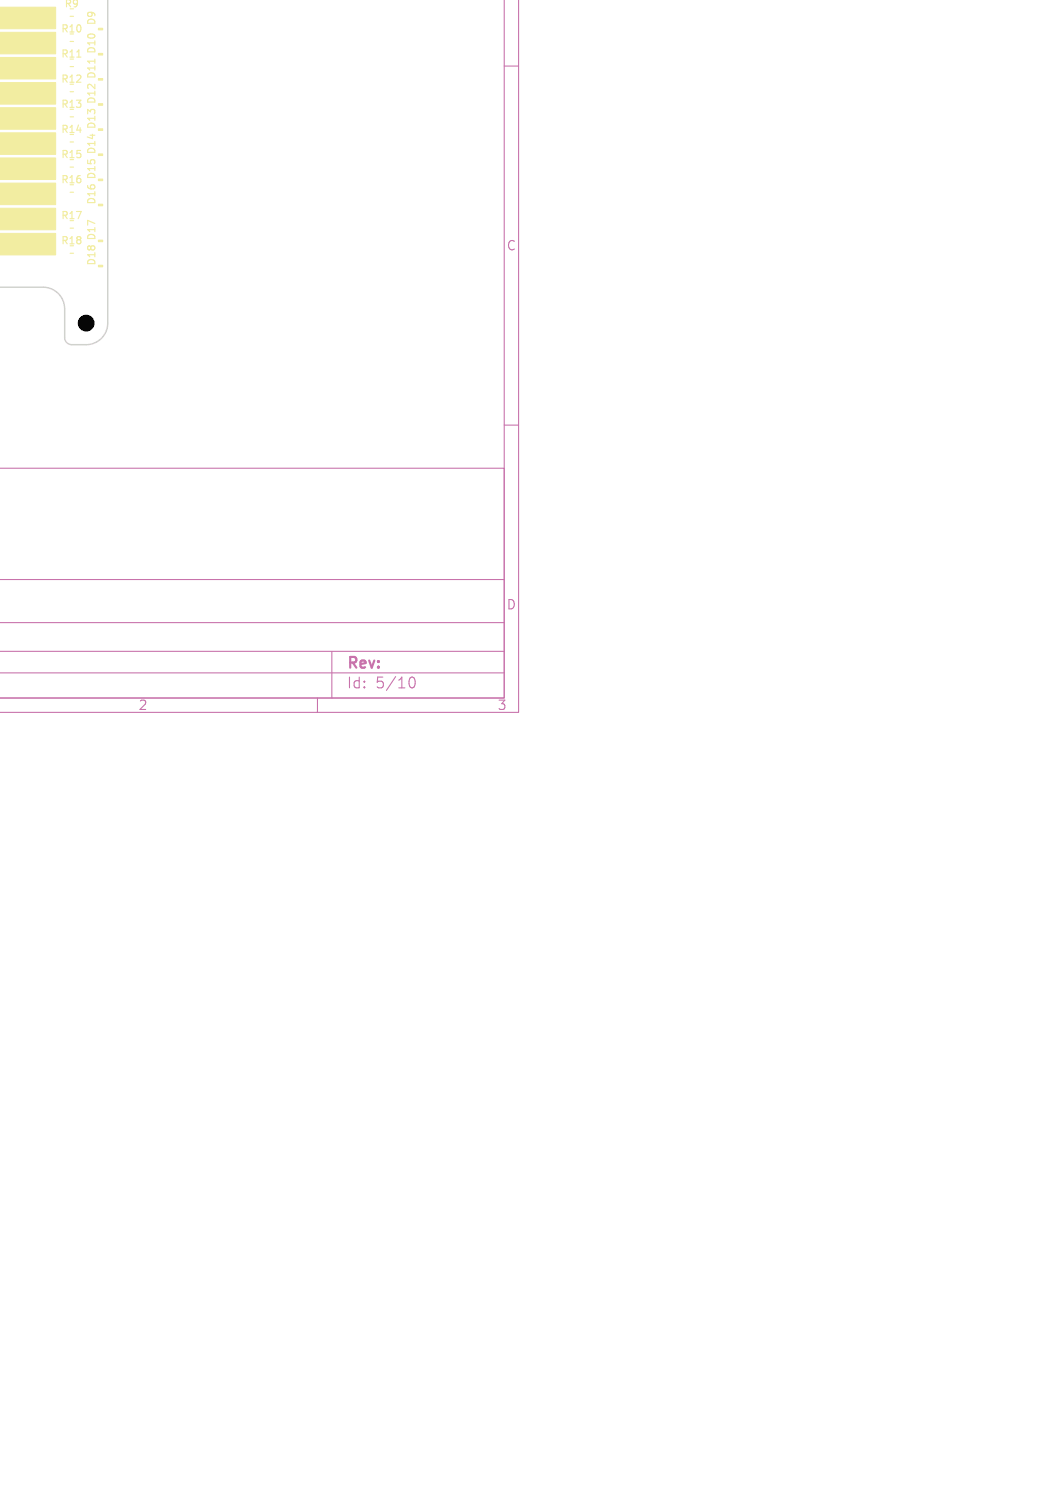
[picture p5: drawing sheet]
<svg xmlns="http://www.w3.org/2000/svg" width="148mm" height="210mm" viewBox="0 0 148 210" stroke-linecap="round" stroke-linejoin="round" font-family="sans-serif">
<defs><g id="words">
<g font-size="2.1" fill="#c872ab">
<text x="48.2" y="93.5">Rev:</text>
<text x="48.2" y="96.1">Id:</text>
<text x="52.3" y="96.1">5/10</text>
</g>
<g font-size="1.8" fill="#c872ab">
<text x="70.5" y="35.1">C</text>
<text x="70.5" y="85.1">D</text>
<text x="19.2" y="99.1">2</text>
<text x="69.2" y="99.1">3</text>
</g>
<g font-size="1.4" fill="#f2eda1">
<text x="8.4" y="4.7">R10</text>
<text x="8.9" y="1.2">R9</text>
<text x="13.5" y="3.6" transform="rotate(-90 13.5 3.6)">D9</text>
<text x="8.4" y="11.7">R12</text>
<text x="8.4" y="8.2">R11</text>
<text x="8.4" y="15.2">R13</text>
<text x="8.4" y="22.2">R15</text>
<text x="8.4" y="18.7">R14</text>
<text x="8.4" y="25.7">R16</text>
<text x="13.5" y="28.6" transform="rotate(-90 13.5 28.6)">D16 D15 D14 D13 D12 D11 D10</text>
<text x="8.4" y="34.2">R18</text>
<text x="8.4" y="30.7">R17</text>
<text x="13.5" y="37.1" transform="rotate(-90 13.5 37.1)">D18 D17</text>
</g>
</g></defs>
<path d="M70.2 0v97.2h-70.2h70.2v-32h-70.2M72.2 0v99.2h-72.2M70.2 9.2h2M70.2 59.2h2M0 93.7h70.2M0 90.7h70.2M0 86.7h70.2M0 80.7h70.2M44.2 97.2v2M46.2 90.7v6.5M56.9 94.9a.55 .55 0 0 1 .4-.6h.1a.94 .94 0 0 1 0 1.5h-.1a.55 .55 0 0 1-.4-.6" fill="none" stroke="#c872ab" stroke-width=".15"/>
<g fill="#f2eda1" stroke="#f2eda1" stroke-width=".14">
<path d="M-.1 11.5h7.8v3h-7.8z"/>
<path d="M-.1 32.5h7.8v3h-7.8z"/>
<path d="M-.1 25.5h7.8v3h-7.8z"/>
<path d="M-.1 22h7.8v3h-7.8z"/>
<path d="M-.1 15h7.8v3h-7.8z"/>
<path d="M-.1 1h7.8v3h-7.8z"/>
<path d="M-.1 4.5h7.8v3h-7.8z"/>
<path d="M-.1 29h7.8v3h-7.8z"/>
<path d="M-.1 18.5h7.8v3h-7.8z"/>
<path d="M-.1 8h7.8v3h-7.8z"/>
<path d="M13.7 14.4h.6v.3h-.6z"/>
<path d="M13.7 7.4h.6v.3h-.6z"/>
<path d="M13.7 33.4h.6v.3h-.6z"/>
<path d="M13.7 3.9h.6v.3h-.6z"/>
<path d="M13.7 10.9h.6v.3h-.6z"/>
<path d="M13.7 28.4h.6v.3h-.6z"/>
<path d="M13.7 24.9h.6v.3h-.6z"/>
<path d="M13.7 36.9h.6v.3h-.6z"/>
<path d="M13.7 21.4h.6v.3h-.6z"/>
<path d="M13.7 17.9h.6v.3h-.6z"/>
</g>
<path d="M9.8 19.8h.4M9.8 16.3h.4M9.8 12.8h.4M9.8 9.3h.4M9.8 5.8h.4M9.8 2.3h.4M10.7 8h.6M9.8 35.3h.4M9.8 31.8h.4M9.8 26.8h.4M9.8 23.3h.4" fill="none" stroke="#f2eda1" stroke-width=".16"/>
<path d="M15 0v45a3 3 0 0 1-3 3h-2a1 1 0 0 1-1-1v-4a3 3 0 0 0-3-3h-6" fill="none" stroke="#d0d2cd" stroke-width=".2"/>
<circle cx="12" cy="45" r="1.1" fill="#000" stroke="#000" stroke-width=".14"/>
<use href="#words"/>
</svg>
